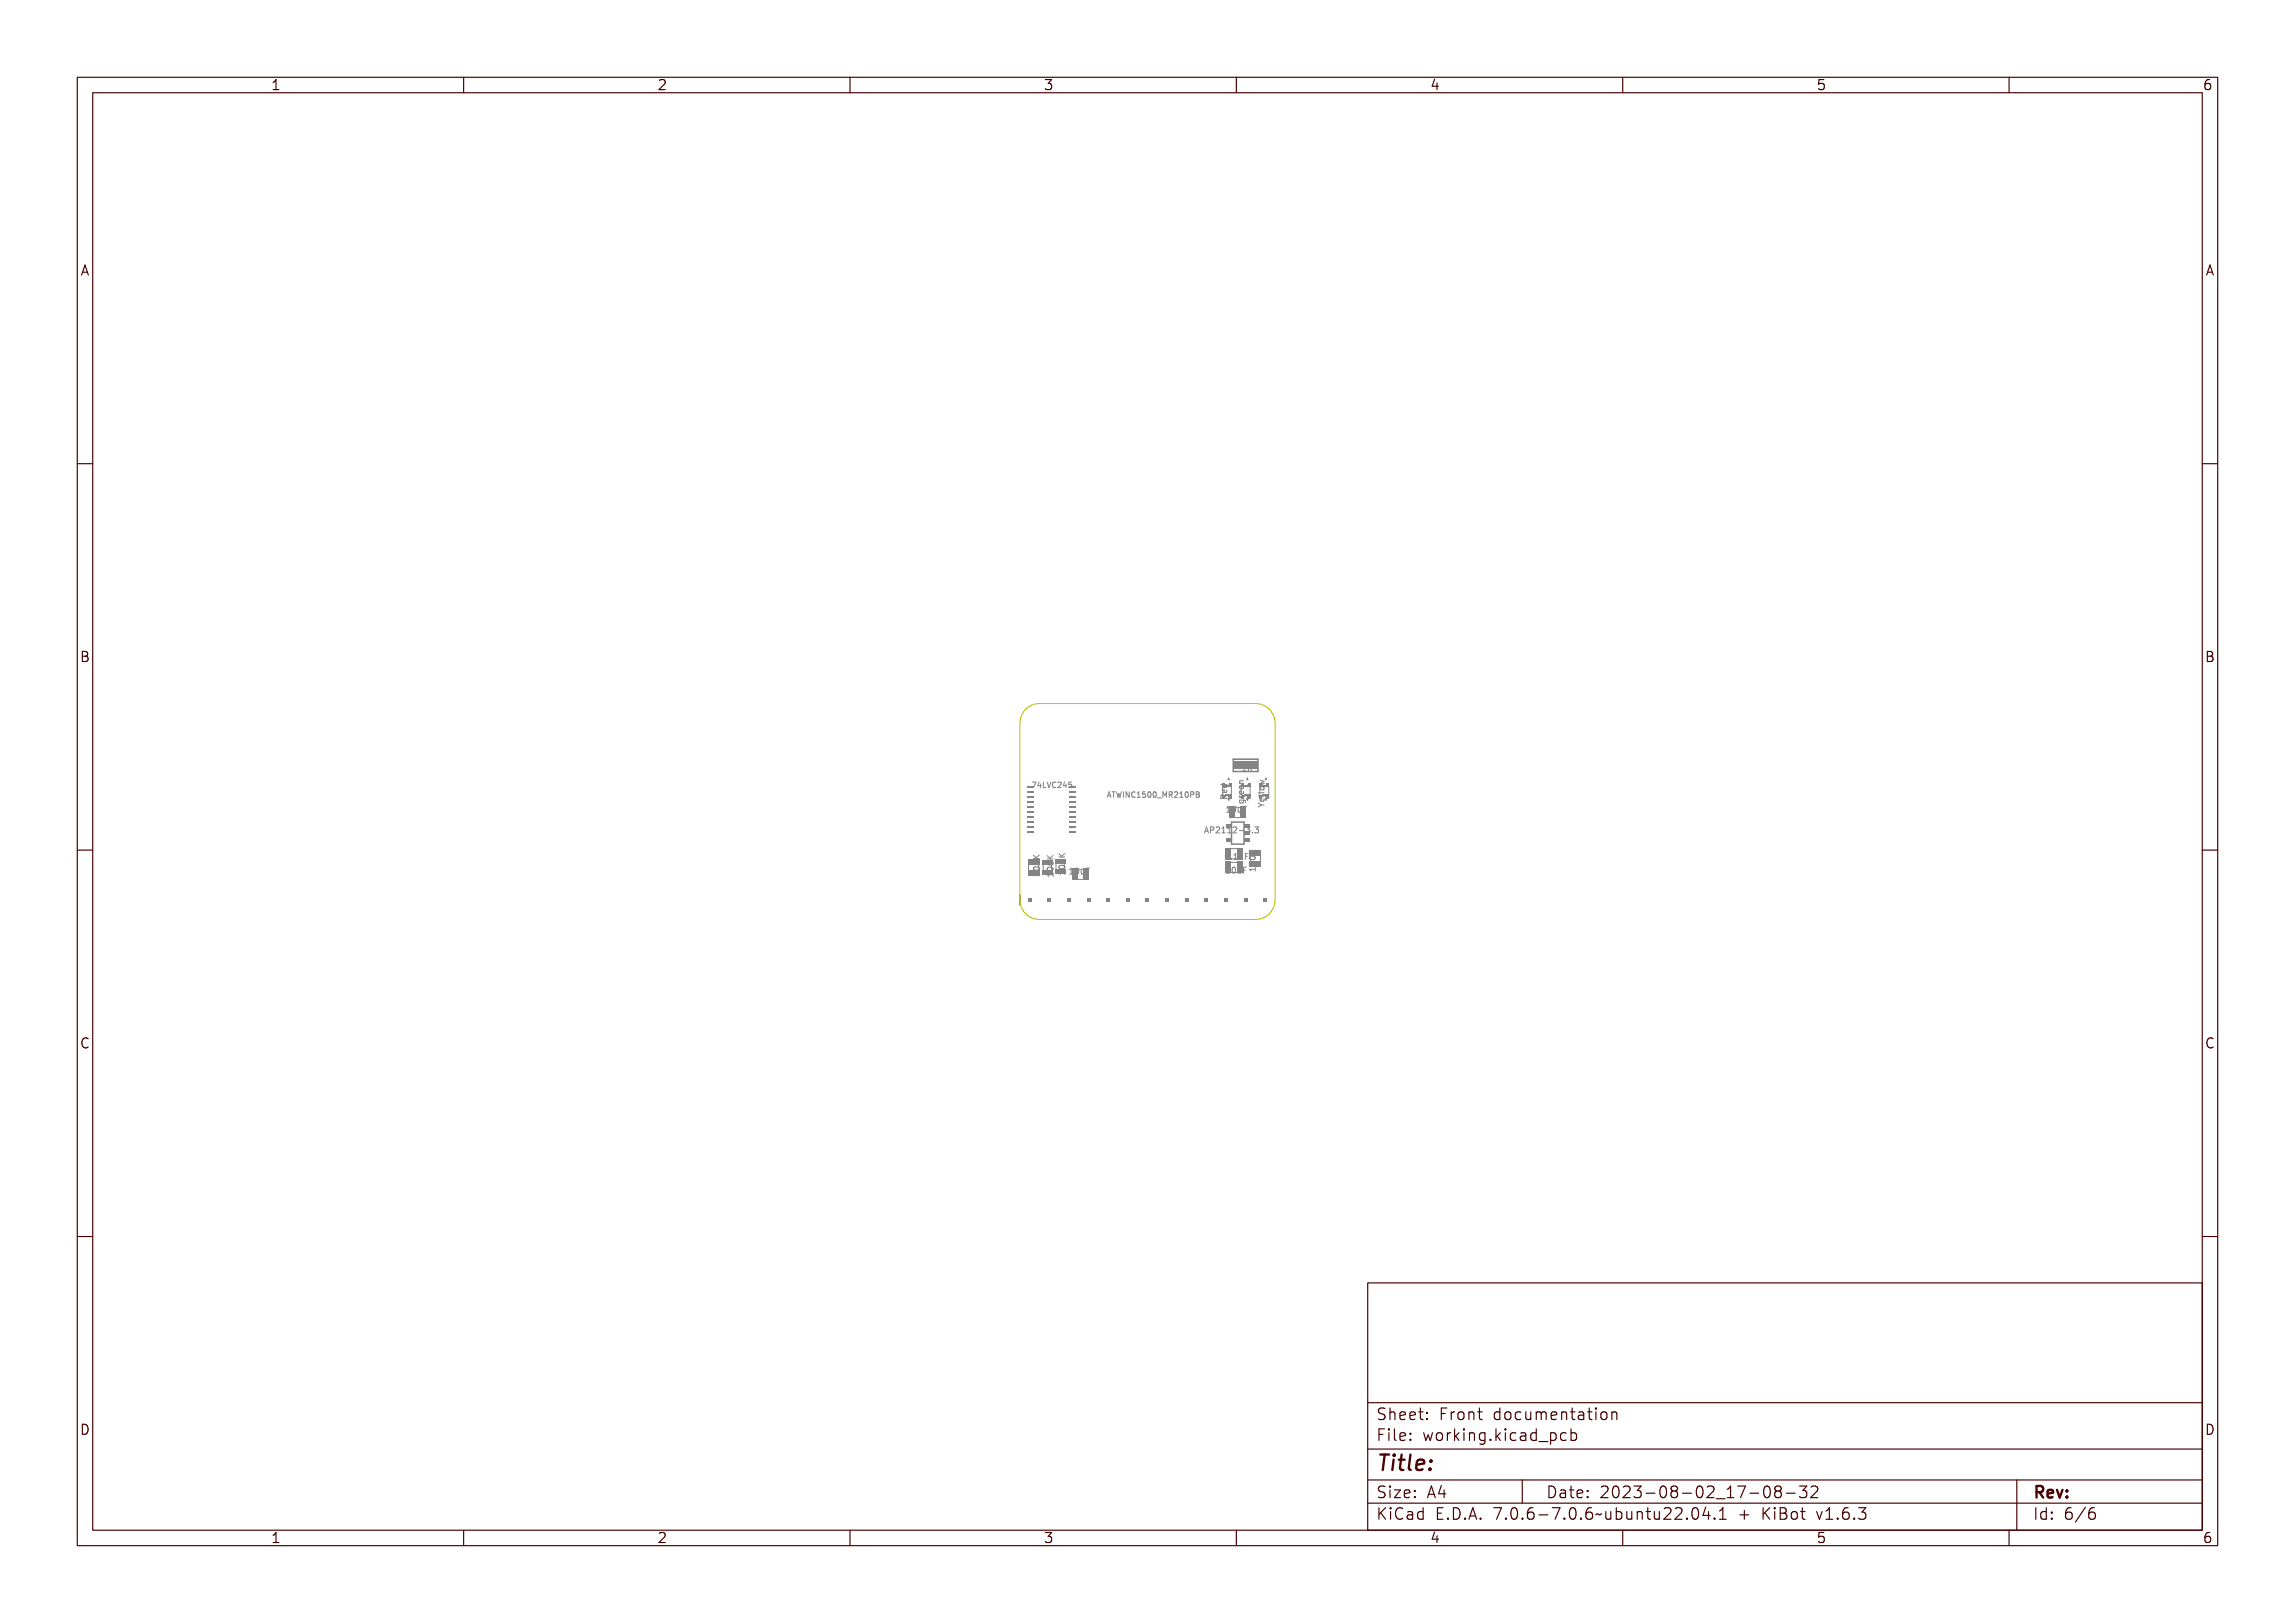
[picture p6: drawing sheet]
<svg xmlns="http://www.w3.org/2000/svg" width="297mm" height="210mm" viewBox="0 0 297 210" stroke-linecap="round" stroke-linejoin="round" font-family="sans-serif">
<defs><g id="words">
<text font-size="2.7" fill="#480000" x="178" y="190.3">Title:</text>
<g font-size="2" fill="#480000">
<text x="178" y="183.7">Sheet: Front documentation</text>
<text x="178" y="186.5">File: working.kicad_pcb</text>
<text x="178" y="193.9">Size: A4</text>
<text x="178" y="196.6">KiCad E.D.A. 7.0.6-7.0.6~ubuntu22.04.1 + KiBot v1.6.3</text>
<text x="200" y="193.9">Date: 2023-08-02_17-08-32</text>
<text x="263" y="196.6">Id: 6/6</text>
<text x="263" y="193.9">Rev:</text>
</g>
<g font-size="1.7" fill="#480000">
<text x="35" y="11.7">1</text>
<text x="85" y="11.7">2</text>
<text x="135" y="11.7">3</text>
<text x="185" y="11.7">4</text>
<text x="235" y="11.7">5</text>
<text x="285" y="11.7">6</text>
<text x="10.5" y="35.7">A</text>
<text x="285.5" y="35.7">A</text>
<text x="10.5" y="85.6">B</text>
<text x="285.5" y="85.6">B</text>
<text x="10.5" y="135.7">C</text>
<text x="285.5" y="135.7">C</text>
<text x="10.5" y="185.6">D</text>
<text x="285.5" y="185.6">D</text>
<text x="35" y="199.7">1</text>
<text x="85" y="199.7">2</text>
<text x="135" y="199.7">3</text>
<text x="185" y="199.7">4</text>
<text x="235" y="199.7">5</text>
<text x="285" y="199.7">6</text>
</g>
<g font-size="1" fill="#848484">
<text x="134.3" y="101.9">74LVC245</text>
<text x="160.6" y="99.8">1K</text>
<text x="143.2" y="103.2">ATWINC1500_MR210PB</text>
<text x="156.8" y="107.8">AP2112-3.3</text>
<text x="158.8" y="103.2" transform="rotate(-90 158.8 103.2)">Red</text>
<text x="159" y="105.1">10uF</text>
<text x="161" y="103.9" transform="rotate(-90 161 103.9)">green</text>
<text x="163.6" y="104.6" transform="rotate(-90 163.6 104.6)">Yellow</text>
<text x="134.5" y="113.5" transform="rotate(-90 134.5 113.5)">100K</text>
<text x="136.3" y="113.6" transform="rotate(-90 136.3 113.6)">100K</text>
<text x="137.8" y="113.3" transform="rotate(-90 137.8 113.3)">100K</text>
<text x="138.6" y="113.1">10uF</text>
<text x="158.4" y="111.2">0.1uF</text>
<text x="158.5" y="113">10uF</text>
<text x="162.5" y="112.3" transform="rotate(-90 162.5 112.3)">100K</text>
</g>
<g font-size=".3" fill="#848484">
<text x="158.9" y="100.9">A</text>
<text x="161.3" y="100.9">A</text>
<text x="163.7" y="100.9">A</text>
<text x="158.9" y="103.5">C</text>
<text x="161.3" y="103.5">C</text>
<text x="163.7" y="103.5">C</text>
</g>
</g></defs>
<g fill="none" stroke="#848484" stroke-width=".13">
<path d="M133.6 101.2h.5l-.3 .7M133.7 110.6l.5 .5M133.8 113.1h.6v-.1h.1v.4h-.1v-.2h-.5v.2h-.1zM133.8 111l.3 .3 .4-.3v.1l-.3 .3 .3 .1v.1h-.7v-.1h.3l-.3-.3zM133.9 112.4l.3-.1a.31 .31 0 0 1 .4 .3 .44 .44 0 0 1-.4 .2 .44 .44 0 0 1-.4-.2zM133.9 111.8l.3-.1a.31 .31 0 0 1 .4 .3 .44 .44 0 0 1-.4 .2 .44 .44 0 0 1-.4-.2zM133.9 112.5a.34 .34 0 0 1 .6 .1 .34 .34 0 0 1-.6-.1zM133.9 111.9a.34 .34 0 0 1 .6 .1 .34 .34 0 0 1-.6-.1zM134.3 101.2h.5l-.3 .7h-.1l.3-.6h-.4zM134.5 110.6l-.4 .4M135.2 101.2h.1v.5h.1l-.1 .2h-.1v-.1h-.3zM135.2 101.3v.4h-.2z"/>
<path d="M135.5 110.7l.5 .4M135.5 101.2h.1v.7h.4h-.5zM135.6 113.2h.6v-.2h.1v.4h-.1v-.1h-.5v.1h-.1zM135.6 111.1l.3 .3 .4-.3v.1l-.4 .3h.4v.1h-.7v-.1h.3l-.3-.3zM135.6 112.5l.3-.1a.31 .31 0 0 1 .4 .2 .44 .44 0 0 1-.4 .3 .44 .44 0 0 1-.4-.3zM135.6 111.8h.3a.31 .31 0 0 1 .4 .2 .44 .44 0 0 1-.4 .3 .44 .44 0 0 1-.4-.3zM135.6 112.6a.34 .34 0 0 1 .6 .1 .34 .34 0 0 1-.6-.1zM135.6 112a.34 .34 0 0 1 .6 .1 .34 .34 0 0 1-.6-.1zM136 101.2h.1l.2 .7 .2-.7h.1l-.2 .7h-.2zM136.3 110.7l-.5 .3M136.7 101.3l.3-.1 .1 .1v.1a.25 .25 0 0 0-.3 .2 .25 .25 0 0 0 .3 .2v.1a.33 .33 0 0 1-.4-.1 .33 .33 0 0 1 0-.4zM137 110.5l.5 .4"/>
<path d="M137.1 112.9h.7v-.1v.4v-.2h-.6v.2h-.1zM137.1 110.8l.3 .3 .4-.3v.2l-.3 .2 .3 .1v.1h-.7v-.1h.3l-.3-.3zM137.2 112.2l.3-.1a.31 .31 0 0 1 .4 .3 .44 .44 0 0 1-.4 .2 .44 .44 0 0 1-.4-.2zM137.2 111.6l.3-.1a.31 .31 0 0 1 .4 .3 .44 .44 0 0 1-.4 .2 .44 .44 0 0 1-.4-.2zM137.2 112.3a.34 .34 0 0 1 .6 .1 .34 .34 0 0 1-.6-.1zM137.2 111.7a.34 .34 0 0 1 .6 .1 .34 .34 0 0 1-.6-.1zM137.2 101.3a.25 .25 0 0 1 .4 0 .25 .25 0 0 1-.1 .4l-.2 .2h.4h-.5l.3-.3a.17 .17 0 0 0 0-.3 .17 .17 0 0 0-.3 .1zM137.8 110.5l-.4 .3M138.1 101.2h.1v.5h.1l-.1 .2h-.1v-.1h-.3zM138.1 101.3v.4h-.2zM138.4 101.2h.4v.1h-.3v.2a.23 .23 0 0 1 .3 .1 .23 .23 0 0 1-.1 .3 .23 .23 0 0 1-.3-.1 .18 .18 0 0 0 .3 .1 .18 .18 0 0 0 0-.3 .18 .18 0 0 0-.3 0zM138.8 112.4h.2v.7h.2h-.4h.1v-.6h-.1z"/>
<path d="M139.4 112.5a.22 .22 0 0 1 .4 0v.3a.31 .31 0 0 1-.2 .4 .45 .45 0 0 1-.2-.7zM139.5 112.5a.31 .31 0 0 1 .2 .3 .31 .31 0 0 1-.2 .3l-.1-.3zM140 112.6h.1v.4l.1 .1 .1-.1v-.4h.1v.5h-.1a.18 .18 0 0 1-.2 0 .18 .18 0 0 1-.1-.2zM140.6 112.4h.5v.1h-.4v.2h.3v.1h-.3v.3h-.1zM143.4 102.5h.1l.2 .7h-.1v-.2h-.3v.2h-.1zM143.5 102.6l.1 .3h-.2zM143.8 102.5h.5v.1h-.2v.6h-.1v-.6h-.2zM144.3 102.5h.1l.1 .6 .1-.4h.1v.4l.1-.6h.1l-.1 .7h-.1l-.1-.4-.1 .4h-.1zM145 102.5h.4v.1h-.2v.5h.2v.1h-.4v-.1h.1v-.5h-.1zM145.5 102.5h.2l.2 .6v-.6h.1v.7h-.1l-.3-.6v.6h-.1zM146.2 102.6l.2-.1 .2 .1a.25 .25 0 0 0-.4 .3 .25 .25 0 0 0 .4 .2v.1a.35 .35 0 0 1-.5-.2 .35 .35 0 0 1 .1-.4zM146.7 102.5h.3v.6h.1v.1h-.3v-.1h.1v-.5h-.2z"/>
<path d="M147.3 102.5h.4v.1h-.3v.2a.23 .23 0 0 1 .3 .1 .23 .23 0 0 1-.1 .3 .23 .23 0 0 1-.3-.1 .19 .19 0 0 0 .2 0 .19 .19 0 0 0 .1-.2 .19 .19 0 0 0-.3 0zM147.9 102.6l.1-.1a.34 .34 0 0 1 .3 .4 .34 .34 0 0 1-.3 .3l-.1-.2zM148 102.6a.29 .29 0 0 1 .2 .3 .29 .29 0 0 1-.2 .2l-.1-.2zM148.5 102.6v-.1a.34 .34 0 0 1 .4 .4 .34 .34 0 0 1-.4 .3l-.1-.2zM148.6 102.6a.29 .29 0 0 1 .2 .3 .29 .29 0 0 1-.2 .2l-.1-.2zM148.9 103.4h.6zM149.6 102.5h.1l.1 .4 .1-.4h.2v.7h-.1v-.6l-.2 .4-.2-.4v.6zM150.2 102.5h.2a.19 .19 0 0 1 .2 .1 .19 .19 0 0 1-.1 .3l.2 .3h-.1l-.3-.3v.3h-.1zM150.3 102.6h.1a.13 .13 0 0 1 .1 .1 .13 .13 0 0 1-.1 .1h-.1zM150.7 102.5a.25 .25 0 0 1 .4 .1 .25 .25 0 0 1-.1 .4l-.2 .1h.4v.1h-.5l.3-.3a.17 .17 0 0 0 0-.3 .17 .17 0 0 0-.3 0zM151.4 102.5h.2v.6h.2v.1h-.4v-.1h.1v-.5h-.1zM151.9 102.6l.1-.1a.34 .34 0 0 1 .3 .4 .34 .34 0 0 1-.3 .3l-.1-.2z"/>
<path d="M152.1 102.6a.29 .29 0 0 1 .1 .3 .29 .29 0 0 1-.1 .2l-.1-.2zM152.5 102.5h.2a.23 .23 0 0 1 .2 .3 .23 .23 0 0 1-.3 .1v.3h-.1zM152.6 102.6h.1a.13 .13 0 0 1 .1 .1 .13 .13 0 0 1-.1 .1h-.1zM153.1 102.5h.2a.17 .17 0 0 1 .2 .1 .17 .17 0 0 1-.1 .2 .19 .19 0 0 1 .1 .3 .19 .19 0 0 1-.2 .1h-.2zM153.1 102.9h.2a.13 .13 0 0 1 .1 .1 .13 .13 0 0 1-.1 .1h-.2zM153.1 102.6h.2a.11 .11 0 0 1 .1 .1 .11 .11 0 0 1-.1 .1h-.2zM154.1 102.8h.3l.1-.3h-.4v.7M154.8 102.5h.2l.2 .1-.2 .2 .2 .1v.1l-.1 .2h-.3zM154.8 102.8h.2M155.9 107.8l.2-.8 .3 .8M155.9 107.6h.4M157.1 107h.1l.2 .8h-.1l-.1-.2h-.2l-.1 .2h-.1z"/>
<path d="M157.1 107.1l.1 .4h-.2zM157.5 107h.2a.25 .25 0 0 1 .3 .4 .25 .25 0 0 1-.4 .1v.3h-.1zM157.6 107.1h.1a.14 .14 0 0 1 .2 .2 .14 .14 0 0 1-.2 .1h-.1zM158 101.4h.8l-.1 .1a.25 .25 0 0 1-.2 .4 .25 .25 0 0 1-.2-.4h-.3zM158.1 102.7h.2l.1 .1 .4-.2v.1l-.3 .2v.1h.3v.1h-.8zM158.1 107.1a.27 .27 0 0 1 .5 0 .27 .27 0 0 1-.2 .4l-.2 .2h.4v.1h-.5l.3-.4a.18 .18 0 0 0 0-.3 .18 .18 0 0 0-.3 .1zM158.2 102.8h.2v.2h-.3zM158.3 102.1l.2-.1v.4a.23 .23 0 0 0 .2-.4 .29 .29 0 0 1 0 .4 .29 .29 0 0 1-.4 .1 .29 .29 0 0 1 0-.4zM158.3 102.1h.2v.3l-.2-.1zM158.3 101.5l.4 .1a.19 .19 0 0 1-.2 .2 .19 .19 0 0 1-.2-.3zM158.5 110.6a.22 .22 0 0 1 .4 0l.1 .3a.31 .31 0 0 1-.3 .4 .45 .45 0 0 1-.2-.7zM158.7 110.6a.31 .31 0 0 1 .2 .3 .31 .31 0 0 1-.2 .2l-.1-.2z"/>
<path d="M158.7 112.3h.2v.6h.2v.1h-.4v-.1h.1v-.5h-.1zM158.8 107.1l.3-.1v.7h.1v.1h-.4v-.1h.2v-.6l-.2 .1zM159.1 104.4h.3v.6h.1v.1h-.4v-.1h.2v-.5h-.2zM159.3 111.1h.1v.1h-.1zM159.3 112.3a.22 .22 0 0 1 .3 0l.1 .3a.31 .31 0 0 1-.2 .4 .45 .45 0 0 1-.2-.7zM159.4 112.3a.31 .31 0 0 1 .2 .3 .31 .31 0 0 1-.2 .3l-.1-.3zM159.4 107.1l.3-.1v.7h.1v.1h-.4v-.1h.2v-.6l-.2 .1zM159.7 104.5a.22 .22 0 0 1 .4 0v.3a.31 .31 0 0 1-.2 .4 .45 .45 0 0 1-.2-.7zM159.8 110.5h.2v.6h.2v.1h-.4v-.1h.2v-.5h-.2zM159.8 104.5a.31 .31 0 0 1 .2 .3 .31 .31 0 0 1-.2 .3v-.3zM159.9 112.4h.1v.5h.1l.1-.1v-.4h.1v.6l-.1-.1a.18 .18 0 0 1-.2 .1 .18 .18 0 0 1-.1-.2zM160 107.1a.27 .27 0 0 1 .4 0 .27 .27 0 0 1-.1 .4l-.2 .2h.4v.1h-.5l.3-.4a.18 .18 0 0 0 0-.3 .18 .18 0 0 0-.3 .1z"/>
<path d="M160.3 104.6h.1v.4l.1 .1 .1-.1v-.4h.1v.5h-.1a.18 .18 0 0 1-.2 0 .18 .18 0 0 1-.1-.2zM160.4 110.7h.1v.4l.1 .1 .1-.1v-.4h.1v.5h-.1a.18 .18 0 0 1-.2 0 .18 .18 0 0 1-.1-.2zM160.4 103.4h.5a.22 .22 0 0 1 .3 .1 .22 .22 0 0 1-.1 .3 .19 .19 0 0 0 0-.2 .19 .19 0 0 0-.2-.1 .21 .21 0 0 1 0 .3 .21 .21 0 0 1-.2 .1 .22 .22 0 0 1-.3-.1 .22 .22 0 0 1 .1-.3zM160.4 102.7h.1a.19 .19 0 0 0 0 .2 .19 .19 0 0 0 .2 .1h.3v.1h-.6v-.1h.1l-.1-.1zM160.4 100.9h.6v.1h-.5v.1l.1 .1h.4v.1h-.6l.1-.1-.1-.1zM160.4 102.2l.3-.1v.4a.23 .23 0 0 0 .1-.4 .29 .29 0 0 1 .1 .5 .29 .29 0 0 1-.4 0 .29 .29 0 0 1-.1-.4zM160.4 101.6l.3-.1v.4a.23 .23 0 0 0 .1-.4 .29 .29 0 0 1 .1 .4 .29 .29 0 0 1-.4 .1 .29 .29 0 0 1-.1-.4zM160.5 103.6a.2 .2 0 0 1 .2-.1 .2 .2 0 0 1 .1 .2h-.3zM160.5 102.3l.1-.1v.3l-.1-.1zM160.5 101.6h.1v.3l-.1-.1zM160.5 112.3h.5h-.4v.3h.3v.1h-.3v.3h-.1zM160.7 107.5h.3v.1h-.3z"/>
<path d="M160.9 104.4h.5v.1h-.3v.2h.3v.1h-.3v.3h-.2zM161 110.5h.5v.1h-.4v.2h.3v.1h-.3v.3h-.1zM161.3 107.1a.23 .23 0 0 1 .3 0 .23 .23 0 0 1 0 .3 .23 .23 0 0 1 0 .4 .23 .23 0 0 1-.4-.1 .18 .18 0 0 0 .3 .1 .18 .18 0 0 0 .1-.2 .18 .18 0 0 0-.2-.2 .15 .15 0 0 0 .2-.1 .15 .15 0 0 0-.1-.2 .15 .15 0 0 0-.2 0zM161.7 111.9h.7v-.1h.1v.4h-.1v-.2h-.6l.1 .2h-.1zM161.7 109.8l.3 .3 .5-.3v.2l-.4 .2 .4 .1v.1h-.8v-.1h.4l-.4-.3zM161.8 112.6l.1 .1M161.8 111.2l.3-.1a.31 .31 0 0 1 .4 .3 .44 .44 0 0 1-.4 .2 .44 .44 0 0 1-.4-.2zM161.8 110.6l.3-.1a.31 .31 0 0 1 .4 .3 .44 .44 0 0 1-.4 .2 .44 .44 0 0 1-.4-.2zM161.8 111.3a.34 .34 0 0 1 .6 .1 .34 .34 0 0 1-.6-.1zM161.8 110.7a.34 .34 0 0 1 .6 .1 .34 .34 0 0 1-.6-.1zM162 107.6h.2v.2h-.2zM162.4 112.3v.4"/>
<path d="M162.5 107.1a.23 .23 0 0 1 .3 0 .23 .23 0 0 1 0 .3 .23 .23 0 0 1 .1 .4 .23 .23 0 0 1-.4-.1 .18 .18 0 0 0 .2 .1 .18 .18 0 0 0 .1-.2 .18 .18 0 0 0-.2-.2 .15 .15 0 0 0 .2-.1 .15 .15 0 0 0 0-.2 .15 .15 0 0 0-.2 0zM162.8 103h.7l.1-.2v.2l-.7 .1v.1h-.1zM162.8 102.4h.7l.1-.2v.2l-.7 .1v.1h-.1zM162.9 103.9l.4 .3h.3v.1h-.3l-.4 .2v-.1l.3-.2-.3-.1zM163.1 100.8l.5 .1v.1l-.3 .1 .3 .1v.1l-.5 .1v-.1l.4-.1h-.3v-.1l.3-.1-.4-.1zM163.1 103.4h.3v.4a.23 .23 0 0 0 .1-.4 .29 .29 0 0 1 .1 .4 .29 .29 0 0 1-.5 0 .29 .29 0 0 1 0-.4zM163.2 103.5h.1v.3l-.2-.1zM163.2 101.6l.3 .1a.19 .19 0 0 1-.2 .2 .19 .19 0 0 1-.1-.3z"/>
<circle cx="134.2" cy="112" r=".07"/>
<circle cx="134.2" cy="112.6" r=".07"/>
<circle cx="135.9" cy="112.6" r=".07"/>
<circle cx="135.9" cy="112" r=".07"/>
<circle cx="137.5" cy="111.8" r=".07"/>
<circle cx="137.5" cy="112.4" r=".07"/>
<circle cx="139.6" cy="112.8" r=".07"/>
<circle cx="148.1" cy="102.9" r=".06"/>
<circle cx="148.6" cy="102.9" r=".06"/>
<circle cx="152.1" cy="102.9" r=".06"/>
<circle cx="158.7" cy="110.9" r=".07"/>
<circle cx="159.5" cy="112.6" r=".07"/>
<circle cx="159.9" cy="104.8" r=".07"/>
<circle cx="162.1" cy="110.8" r=".07"/>
<circle cx="162.1" cy="111.4" r=".07"/>
<circle cx="163.3" cy="101.8" r=".28"/>
</g>
<path d="M132 115.8v1.3" fill="none" stroke="#848484" stroke-width=".2"/>
<g fill="#848484">
<path d="M133 116.2h.5v.5h-.5z" fill-rule="evenodd"/>
<path d="M135.5 116.2h.6v.5h-.6z" fill-rule="evenodd"/>
<path d="M138.1 116.2h.5v.5h-.5z" fill-rule="evenodd"/>
<path d="M140.6 116.2h.5v.5h-.5z" fill-rule="evenodd"/>
<path d="M143.2 116.2h.5v.5h-.5z" fill-rule="evenodd"/>
<path d="M145.7 116.2h.5v.5h-.5z" fill-rule="evenodd"/>
<path d="M148.2 116.2h.6v.5h-.6z" fill-rule="evenodd"/>
<path d="M150.8 116.2h.5v.5h-.5z" fill-rule="evenodd"/>
<path d="M153.3 116.2h.5v.5h-.5z" fill-rule="evenodd"/>
<path d="M155.9 116.2h.5v.5h-.5z" fill-rule="evenodd"/>
<path d="M158.4 116.2h.5v.5h-.5z" fill-rule="evenodd"/>
<path d="M160.9 116.2h.6v.5h-.6z" fill-rule="evenodd"/>
<path d="M163.5 116.2h.5v.5h-.5z" fill-rule="evenodd"/>
</g>
<path d="M159.4 106.4h1.6v2.8h-1.6z" fill="none" stroke="#848484" stroke-width=".2"/>
<g fill="#848484">
<path d="M158.7 108.5h.6v.5h-.6z" fill-rule="evenodd"/>
<path d="M161 108.5h.7v.5h-.7z" fill-rule="evenodd"/>
<path d="M158.7 106.6h.6v.5h-.6z" fill-rule="evenodd"/>
<path d="M161 106.6h.7v.5h-.7z" fill-rule="evenodd"/>
</g>
<path d="M163.1 110.7v.8" fill="none" stroke="#848484" stroke-width=".13"/>
<g fill="#848484">
<path d="M161.7 110h1.5v.8h-1.5z" fill-rule="evenodd"/>
<path d="M161.7 111.5h1.5v.7h-1.5z" fill-rule="evenodd"/>
</g>
<g fill="none" stroke="#848484" stroke-width=".13">
<path d="M159.4 101.8v1.5"/>
<circle cx="159.2" cy="103.2" r=".1"/>
</g>
<g fill="#848484">
<path d="M159.1 103.3h.3h-.3z" fill-rule="evenodd"/>
<path d="M159.1 101.3h.3v.5h-.3z" fill-rule="evenodd"/>
<path d="M159.1 102.8h.3v.3h-.3z" fill-rule="evenodd"/>
</g>
<path d="M133.1 111.9v.7" fill="none" stroke="#848484" stroke-width=".13"/>
<g fill="#848484">
<path d="M133 112.6h1.5v.7h-1.5z" fill-rule="evenodd"/>
<path d="M133 111.1h1.5v.8h-1.5z" fill-rule="evenodd"/>
</g>
<path d="M135 111.7v1.1" fill="none" stroke="#848484" stroke-width=".13"/>
<g fill="#848484">
<path d="M134.9 112.7h1.3v.5h-1.3z" fill-rule="evenodd"/>
<path d="M134.9 111.2h1.3v.6h-1.3z" fill-rule="evenodd"/>
</g>
<path d="M159.6 98.2h3.2v1.6h-3.2z" fill="none" stroke="#848484" stroke-width=".2"/>
<path d="M159.7 98.5h3.1v1h-3.1z" fill-rule="evenodd" fill="#848484"/>
<path d="M139.5 113.8h.7" fill="none" stroke="#848484" stroke-width=".13"/>
<g fill="#848484">
<path d="M140.2 112.4h.8v1.5h-.8z" fill-rule="evenodd"/>
<path d="M138.8 112.4h.7v1.5h-.7z" fill-rule="evenodd"/>
</g>
<g fill="none" stroke="#848484" stroke-width=".13">
<path d="M160.9 101.4a.35 .35 0 0 0 .3 .3 .35 .35 0 0 0 .4-.3M160.9 103.3a.35 .35 0 0 1 .3-.3 .35 .35 0 0 1 .4 .3M161.8 101.8v1.5"/>
<circle cx="161.7" cy="103.2" r=".1"/>
</g>
<g fill="#848484">
<path d="M161.5 103.3h.3h-.3z" fill-rule="evenodd"/>
<path d="M161.5 101.3h.3v.5h-.3z" fill-rule="evenodd"/>
<path d="M161.5 102.8h.3v.3h-.3z" fill-rule="evenodd"/>
<path d="M158.6 111.5h.7v1.5h-.7z" fill-rule="evenodd"/>
<path d="M160 111.5h.8v1.5h-.8z" fill-rule="evenodd"/>
<path d="M136.5 112.5h1.3v.6h-1.3z" fill-rule="evenodd"/>
<path d="M136.5 111.1h1.3v.6h-1.3z" fill-rule="evenodd"/>
<path d="M138.3 101.7h.9v.2h-.9z" fill-rule="evenodd"/>
<path d="M132.9 101.7h.9v.2h-.9z" fill-rule="evenodd"/>
<path d="M138.3 102.3h.9v.3h-.9z" fill-rule="evenodd"/>
<path d="M132.9 102.3h.9v.3h-.9z" fill-rule="evenodd"/>
<path d="M138.3 103h.9v.2h-.9z" fill-rule="evenodd"/>
<path d="M132.9 103h.9v.2h-.9z" fill-rule="evenodd"/>
<path d="M138.3 103.7h.9v.2h-.9z" fill-rule="evenodd"/>
<path d="M132.9 103.7h.9v.2h-.9z" fill-rule="evenodd"/>
<path d="M138.3 104.3h.9v.2h-.9z" fill-rule="evenodd"/>
<path d="M132.9 104.3h.9v.2h-.9z" fill-rule="evenodd"/>
<path d="M138.3 104.9h.9v.3h-.9z" fill-rule="evenodd"/>
<path d="M132.9 104.9h.9v.3h-.9z" fill-rule="evenodd"/>
<path d="M138.3 105.6h.9v.2h-.9z" fill-rule="evenodd"/>
<path d="M132.9 105.6h.9v.2h-.9z" fill-rule="evenodd"/>
<path d="M138.3 106.2h.9v.3h-.9z" fill-rule="evenodd"/>
<path d="M132.9 106.2h.9v.3h-.9z" fill-rule="evenodd"/>
<path d="M138.3 106.9h.9v.2h-.9z" fill-rule="evenodd"/>
<path d="M132.9 106.9h.9v.2h-.9z" fill-rule="evenodd"/>
<path d="M138.3 107.6h.9v.2h-.9z" fill-rule="evenodd"/>
<path d="M132.9 107.6h.9v.2h-.9z" fill-rule="evenodd"/>
</g>
<path d="M159.8 105.8h.8" fill="none" stroke="#848484" stroke-width=".13"/>
<g fill="#848484">
<path d="M160.5 104.4h.8v1.5h-.8z" fill-rule="evenodd"/>
<path d="M159.1 104.4h.7v1.5h-.7z" fill-rule="evenodd"/>
</g>
<g fill="none" stroke="#848484" stroke-width=".13">
<path d="M164.2 101.8v1.5"/>
<circle cx="164.1" cy="103.2" r=".1"/>
</g>
<g fill="#848484">
<path d="M163.9 103.3h.3h-.3z" fill-rule="evenodd"/>
<path d="M163.9 101.3h.3v.5h-.3z" fill-rule="evenodd"/>
<path d="M163.9 102.8h.3v.3h-.3z" fill-rule="evenodd"/>
</g>
<path d="M159.3 109.8h.8" fill="none" stroke="#848484" stroke-width=".13"/>
<g fill="#848484">
<path d="M158.6 109.7h.7v1.5h-.7z" fill-rule="evenodd"/>
<path d="M160 109.7h.8v1.5h-.8z" fill-rule="evenodd"/>
</g>
<path d="M132.9 91.6l1-.5 .6-.1h28a2.54 2.54 0 0 1 2.5 2.6v22.8a2.54 2.54 0 0 1-2.5 2.6h-28a2.54 2.54 0 0 1-2.5-2.6v-22.8a2.54 2.54 0 0 1 .9-2z" fill="none" stroke="#c2c200" stroke-width=".13"/>
<g fill="none" stroke="#480000" stroke-width=".15">
<path d="M10 10h277v190h-277zM12 12h273v186h-273zM60 10v2M110 10v2M160 10v2M210 10v2M260 10v2M10 60h2M285 60h2M10 110h2M285 110h2M10 160h2"/>
<path d="M285 160h2M177 166h108v32h-108zM60 198v2M110 198v2M160 198v2M177 181.5h108M177 187.5h108M177 191.5h108M177 194.5h108M178.1 195.2h.2v.6l.6-.6h.3l-.6 .6 .6 .8h-.2l-.5-.7-.2 .2v.5h-.2zM178.2 185h.9v.2h-.7v.4h.6v.2h-.6v.7h-.2zM178.3 182.4l.5-.1h.2v.2a.34 .34 0 0 0-.4-.1 .34 .34 0 0 0-.2 .4 .62 .62 0 0 1 .6 .7 .71 .71 0 0 1-.8 .2v-.2a.4 .4 0 0 0 .4 .1 .4 .4 0 0 0 .3-.3l-.4-.2a.4 .4 0 0 1-.3-.3 .4 .4 0 0 1 .1-.4z"/>
<path d="M178.3 192.5l.5-.1h.2v.2a.34 .34 0 0 0-.4-.1 .34 .34 0 0 0-.2 .4 .62 .62 0 0 1 .6 .7 .71 .71 0 0 1-.8 .2v-.2a.4 .4 0 0 0 .4 .1 .4 .4 0 0 0 .3-.3l-.4-.2a.4 .4 0 0 1-.3-.3 .4 .4 0 0 1 .1-.4zM179.4 182.2h.2v.6a.35 .35 0 0 1 .4-.1 .35 .35 0 0 1 .2 .4v.6h-.2v-.8l-.2-.1a.28 .28 0 0 0-.2 .3v.6h-.2zM179.5 185.4h.4v.9h.4v.2h-.9v-.2h.3v-.8h-.2zM179.5 192.8h.4v.9h.4v.1h-.9v-.1h.3v-.8h-.2zM179.5 195.6h.4v.9h.4v.1h-.9v-.1h.3v-.8h-.2zM179.7 184.9h.2v.3h-.2zM179.7 192.3h.2v.3h-.2zM179.7 195.1h.2v.3h-.2zM180.6 184.9h.4v1.3l.1 .1h.3v.2a.4 .4 0 0 1-.5-.4v-1h-.3zM180.6 192.8h.8v.1l-.6 .8h.6v.1h-.8v-.1l.6-.8h-.6zM180.7 182.8a.49 .49 0 0 1 .6-.1 .49 .49 0 0 1 .2 .5h-.8a.42 .42 0 0 0 .3 .4 .42 .42 0 0 0 .4-.1v.2a.6 .6 0 0 1-.8-.1 .6 .6 0 0 1 .1-.8zM180.7 195.4l.3-.2h.2h.3v.2a.43 .43 0 0 0-.6 0 .43 .43 0 0 0-.2 .5 .43 .43 0 0 0 .2 .5 .43 .43 0 0 0 .6 0v.2a.62 .62 0 0 1-.7 0 .62 .62 0 0 1-.3-.7z"/>
<path d="M180.8 182.9l.2-.1a.27 .27 0 0 1 .3 .3h-.6zM181.8 195.6a.5 .5 0 0 1 .6-.1 .5 .5 0 0 1 .2 .5v.6h-.1v-.1a.38 .38 0 0 1-.5 .2 .38 .38 0 0 1-.2-.5 .38 .38 0 0 1 .4-.2h.3a.35 .35 0 0 0-.3-.4 .35 .35 0 0 0-.4 .2zM181.9 182.8a.49 .49 0 0 1 .6-.1 .49 .49 0 0 1 .2 .5h-.8a.42 .42 0 0 0 .3 .4 .42 .42 0 0 0 .5-.1v.2a.6 .6 0 0 1-.9-.1 .6 .6 0 0 1 .1-.8zM181.9 185.5a.49 .49 0 0 1 .6-.1 .49 .49 0 0 1 .2 .5h-.8a.42 .42 0 0 0 .3 .4 .42 .42 0 0 0 .5-.1v.2a.6 .6 0 0 1-.9-.1 .6 .6 0 0 1 .1-.8zM181.9 192.9a.49 .49 0 0 1 .6-.1 .49 .49 0 0 1 .2 .5h-.8a.42 .42 0 0 0 .3 .4 .42 .42 0 0 0 .5-.1v.2a.6 .6 0 0 1-.9-.1 .6 .6 0 0 1 .1-.8zM182 196.2l.5-.1a.31 .31 0 0 1-.2 .4 .31 .31 0 0 1-.4-.1zM182 182.9l.2-.1a.27 .27 0 0 1 .3 .3h-.6zM182 185.6l.2-.1a.27 .27 0 0 1 .3 .3h-.6zM182 193l.2-.1a.27 .27 0 0 1 .3 .3h-.6zM183 195.7l.4-.2 .2 .2v-.6h.2v1.5h-.2v-.1a.42 .42 0 0 1-.5 .1 .42 .42 0 0 1-.2-.5zM183.2 195.8a.23 .23 0 0 1 .4 0v.3a.33 .33 0 0 1-.2 .4 .48 .48 0 0 1-.2-.7zM183.2 182.3h.2v.4h.4v.1h-.4v.7l.1 .1h.3v.1a.41 .41 0 0 1-.6-.3v-.6h-.3v-.1h.3z"/>
<path d="M183.3 185.4h.2v.3h-.2zM183.3 186.2h.2v.3h-.2zM183.3 192.8h.2v.3h-.2zM183.3 193.6h.2v.2h-.2zM184.5 182.7h.2v.3h-.2zM184.5 183.5h.2v.2h-.2zM185.2 185.4h.2l.2 .8 .1-.5h.2l.2 .5 .1-.8h.2l-.2 1.1h-.2l-.2-.7-.2 .7h-.1zM185.4 195.2h.9v.2h-.7v.4h.6v.2h-.6v.5h.7v.1h-.9zM185.7 192.4h.2l.5 1.4h-.2l-.1-.3h-.5l-.1 .3h-.2zM185.8 192.6l.2 .7h-.4zM186.6 182.3h.9v.2h-.7v.4h.6v.2h-.6v.6h-.2zM186.7 185.5a.56 .56 0 0 1 .8 .2 .56 .56 0 0 1-.3 .7 .57 .57 0 0 1-.6-.2 .57 .57 0 0 1 .1-.7z"/>
<path d="M186.8 185.6a.26 .26 0 0 1 .3-.1 .26 .26 0 0 1 .2 .2v.2a.33 .33 0 0 1-.3 .4l-.2-.2zM186.9 196.4h.2v.2h-.2zM187.1 192.4h.2v.9h.2v.2h-.2v.3h-.2v-.3h-.6v-.2zM187.1 192.6v.7h-.4zM187.8 195.2a.76 .76 0 0 1 .9 .7 .76 .76 0 0 1-.9 .7zM188 195.4a.5 .5 0 0 1 .5 .2 .5 .5 0 0 1 0 .5 .39 .39 0 0 1-.5 .4zM188 182.7h.2v.2a.41 .41 0 0 1 .6-.2v.2a.37 .37 0 0 0-.5-.1 .37 .37 0 0 0-.1 .4v.5h-.2zM188 185.4h.2v.2a.41 .41 0 0 1 .6-.2v.2a.37 .37 0 0 0-.5-.1 .37 .37 0 0 0-.1 .4v.6h-.2zM189.1 184.9h.1v.9l.5-.4h.2l-.4 .4 .5 .7h-.2l-.4-.6-.2 .1v.5h-.1zM189.1 182.8a.56 .56 0 0 1 .8 .2 .56 .56 0 0 1-.3 .7 .57 .57 0 0 1-.6-.2 .57 .57 0 0 1 .1-.7zM189.2 182.9a.26 .26 0 0 1 .3-.1 .26 .26 0 0 1 .2 .2v.2a.33 .33 0 0 1-.3 .4l-.2-.2zM189.3 196.4h.3v.2h-.3z"/>
<path d="M190.2 182.7h.2v.1a.35 .35 0 0 1 .4-.1 .35 .35 0 0 1 .3 .4v.6h-.2v-.8l-.2-.1a.28 .28 0 0 0-.3 .3v.6h-.2zM190.3 185.4h.4v.9h.4v.2h-.9v-.2h.4v-.8h-.3zM190.5 195.2h.3l.4 1.4h-.2l-.1-.3h-.5l-.1 .3h-.2zM190.6 184.9h.1v.3h-.1zM190.6 195.4l.2 .7h-.4zM191.4 185.4h.2v.1a.35 .35 0 0 1 .4-.1 .35 .35 0 0 1 .3 .4v.7h-.2v-.9l-.2-.1a.28 .28 0 0 0-.3 .3v.7h-.2zM191.7 182.3h.1v.4h.4v.1h-.4v.7l.1 .1h.3v.1a.41 .41 0 0 1-.5-.3v-.6h-.3v-.1h.3zM191.7 196.4h.3v.2h-.3zM192.7 185.5l.3-.2 .3 .2v-.1h.2v1a.53 .53 0 0 1-.8 .4v-.2a.36 .36 0 0 0 .4 .1 .36 .36 0 0 0 .2-.4l-.2 .1a.51 .51 0 0 1-.5-.2 .51 .51 0 0 1 0-.5zM192.8 185.6a.25 .25 0 0 1 .3-.1 .25 .25 0 0 1 .2 .2v.2a.32 .32 0 0 1-.3 .4 .47 .47 0 0 1-.2-.7zM193.8 195.2h.9l-.5 1.4h-.2l.5-1.2h-.7zM193.9 182.8l.3-.2 .3 .2v-.6h.2v1.5h-.2v-.1a.42 .42 0 0 1-.6 .1 .42 .42 0 0 1-.1-.5z"/>
<path d="M194.1 182.8a.42 .42 0 0 1 .4 .4 .42 .42 0 0 1-.3 .4 .48 .48 0 0 1-.1-.8zM194.1 186.2h.3v.3h-.3zM195.1 184.9h.2v.9l.4-.4h.3l-.5 .4 .5 .7h-.2l-.4-.6-.1 .1v.5h-.2zM195.1 182.8a.56 .56 0 0 1 .8 .2 .56 .56 0 0 1-.3 .7 .57 .57 0 0 1-.6-.2 .57 .57 0 0 1 .1-.7zM195.2 182.9a.26 .26 0 0 1 .3-.1 .26 .26 0 0 1 .2 .2v.2a.33 .33 0 0 1-.3 .4l-.2-.2zM195.3 196.4h.3v.2h-.3zM196.3 185.4h.5v.9h.3v.2h-.9v-.2h.4v-.8h-.3zM196.3 195.4a.45 .45 0 0 1 .5-.2 .45 .45 0 0 1 .3 .5v.2a.51 .51 0 0 1-.2 .6 .51 .51 0 0 1-.6 0l-.1-.6zM196.4 182.8l.5-.2 .2 .1v.2a.4 .4 0 0 0-.6 0 .4 .4 0 0 0 0 .6 .4 .4 0 0 0 .6 0v.2a.58 .58 0 0 1-.8-.1 .58 .58 0 0 1 .1-.8zM196.5 195.4a.39 .39 0 0 1 .4 .5v.2a.29 .29 0 0 1-.3 .4 .29 .29 0 0 1-.2-.4v-.5zM196.6 184.9h.2v.3h-.2zM197 191.5v3"/>
<path d="M197.4 182.7h.2v.8l.2 .1a.28 .28 0 0 0 .3-.3v-.6h.2v1h-.2v-.1a.35 .35 0 0 1-.4 .2 .35 .35 0 0 1-.3-.5zM197.6 185.5l.5-.2 .2 .1v.2a.4 .4 0 0 0-.6 0 .4 .4 0 0 0 0 .6 .4 .4 0 0 0 .6 0v.2a.58 .58 0 0 1-.8-.1 .58 .58 0 0 1 .1-.8zM197.7 196.4h.3v.2h-.3zM198.6 182.7h.1a.21 .21 0 0 1 .2-.1 .21 .21 0 0 1 .2 .2l.2-.2 .1 .1a1.27 1.27 0 0 1 .2 1h-.2v-.8l-.1-.1-.2 .1v.8h-.1v-.8l-.2-.1-.1 .1v.8h-.1zM198.7 185.4a.5 .5 0 0 1 .5-.1 .5 .5 0 0 1 .3 .5v.7h-.2v-.2a.38 .38 0 0 1-.5 .2 .38 .38 0 0 1-.2-.5 .38 .38 0 0 1 .5-.2h.2a.35 .35 0 0 0-.3-.4 .35 .35 0 0 0-.3 .2zM198.7 195.4l.3-.2h.2h.2v.2a.43 .43 0 0 0-.5 0 .43 .43 0 0 0-.1 .5 .44 .44 0 0 1 .6-.1 .44 .44 0 0 1 .1 .6 .47 .47 0 0 1-.6 .3 .47 .47 0 0 1-.3-.5v-.5zM198.8 186l.5-.1a.31 .31 0 0 1-.1 .4 .31 .31 0 0 1-.4-.1zM198.9 195.9a.3 .3 0 0 1 .4 .3 .3 .3 0 0 1-.4 .2l-.1-.2zM199.9 185.5l.3-.2 .3 .2v-.6h.2v1.6h-.2v-.2a.42 .42 0 0 1-.5 .1 .42 .42 0 0 1-.2-.5zM199.9 182.8a.49 .49 0 0 1 .6-.1 .49 .49 0 0 1 .2 .5h-.7a.42 .42 0 0 0 .2 .4 .42 .42 0 0 0 .5-.1v.2a.6 .6 0 0 1-.8-.1 .6 .6 0 0 1 0-.8zM200 196h.5v.2h-.5zM200 185.6a.23 .23 0 0 1 .4 0l.1 .3a.33 .33 0 0 1-.3 .4 .48 .48 0 0 1-.2-.7z"/>
<path d="M200.1 182.9l.2-.1a.27 .27 0 0 1 .3 .3h-.6zM200.1 192.4a.76 .76 0 0 1 1 .7 .76 .76 0 0 1-1 .7zM200.3 192.6a.5 .5 0 0 1 .5 .2 .5 .5 0 0 1 .1 .5 .39 .39 0 0 1-.6 .4zM200.9 186.8h1.2v.1h-1.2zM201 195.2h.9l-.5 1.4h-.2l.5-1.2h-.7zM201.1 182.7h.1v.1a.35 .35 0 0 1 .5-.1 .35 .35 0 0 1 .2 .4v.6h-.2v-.8l-.2-.1a.28 .28 0 0 0-.3 .3v.6h-.1zM201.4 192.8a.5 .5 0 0 1 .6-.1 .5 .5 0 0 1 .2 .5v.6h-.1v-.1a.38 .38 0 0 1-.5 .2 .38 .38 0 0 1-.2-.5 .38 .38 0 0 1 .4-.2h.3a.35 .35 0 0 0-.3-.4 .35 .35 0 0 0-.4 .2zM201.6 193.4l.5-.1a.31 .31 0 0 1-.2 .4 .31 .31 0 0 1-.4-.1zM202.2 185.4h.2v.1a.42 .42 0 0 1 .6-.1 .42 .42 0 0 1 .1 .5 .42 .42 0 0 1-.1 .5 .42 .42 0 0 1-.6-.1v.6h-.2zM202.5 182.3h.2v.4h.4v.1h-.4v.7l.1 .1h.3v.1a.41 .41 0 0 1-.6-.3v-.6h-.3v-.1h.3zM202.5 185.6a.24 .24 0 0 1 .3-.1 .24 .24 0 0 1 .1 .2l.1 .2a.32 .32 0 0 1-.3 .4 .48 .48 0 0 1-.2-.7zM202.5 196.4h.3v.2h-.3z"/>
<path d="M202.8 192.4h.2v.4h.4v.1h-.4v.7l.1 .1h.3v.1a.41 .41 0 0 1-.6-.3v-.6h-.3v-.1h.3zM203.5 182.7a.5 .5 0 0 1 .5-.1 .5 .5 0 0 1 .3 .5v.6h-.2v-.1a.38 .38 0 0 1-.5 .2 .38 .38 0 0 1-.2-.5 .38 .38 0 0 1 .5-.2h.2a.35 .35 0 0 0-.2-.4 .35 .35 0 0 0-.4 .2zM203.5 195.4a.45 .45 0 0 1 .6-.2 .45 .45 0 0 1 .2 .5v.2a.51 .51 0 0 1-.1 .6 .51 .51 0 0 1-.7 0l-.1-.6zM203.6 185.5l.5-.2 .2 .1v.2a.4 .4 0 0 0-.5 0 .4 .4 0 0 0 0 .6 .4 .4 0 0 0 .5 0v.2a.58 .58 0 0 1-.8-.1 .58 .58 0 0 1 .1-.8zM203.7 183.3l.4-.1a.31 .31 0 0 1-.1 .4 .31 .31 0 0 1-.4-.1zM203.7 195.4a.39 .39 0 0 1 .4 .5v.2a.29 .29 0 0 1-.2 .4 .29 .29 0 0 1-.3-.4v-.5zM203.9 192.9a.49 .49 0 0 1 .6-.1 .49 .49 0 0 1 .2 .5h-.8a.42 .42 0 0 0 .3 .4 .42 .42 0 0 0 .5-.1v.2a.6 .6 0 0 1-.9-.1 .6 .6 0 0 1 .1-.8zM204 193l.2-.1a.27 .27 0 0 1 .3 .3h-.6zM204.7 184.9h.1v.6a.41 .41 0 0 1 .6-.1 .41 .41 0 0 1 .2 .5 .42 .42 0 0 1-.2 .5 .42 .42 0 0 1-.6-.1v.2h-.1zM204.9 182.3h.2v.4h.4v.1h-.4v.7l.1 .1h.3v.1a.41 .41 0 0 1-.6-.3v-.6h-.3v-.1h.3zM204.9 185.6a.24 .24 0 0 1 .3-.1 .24 .24 0 0 1 .2 .2v.2a.32 .32 0 0 1-.3 .4 .48 .48 0 0 1-.2-.7zM204.9 196.4h.3v.2h-.3z"/>
<path d="M205.3 192.8h.2v.3h-.2zM205.3 193.6h.2v.2h-.2zM205.9 182.7h.5v.9h.3v.1h-.9v-.1h.4v-.8h-.3zM205.9 195.4l.3-.2h.2h.2v.2a.43 .43 0 0 0-.5 0 .43 .43 0 0 0-.1 .5 .44 .44 0 0 1 .6-.1 .44 .44 0 0 1 .1 .6 .47 .47 0 0 1-.5 .3 .47 .47 0 0 1-.4-.5v-.5zM206.1 195.9a.3 .3 0 0 1 .5 .3 .3 .3 0 0 1-.5 .2l-.1-.2zM206.2 182.2h.2v.3h-.2zM207 196l.3-.1 .5 .1 .2-.1a.32 .32 0 0 1-.5 .2h-.3l-.2 .1zM207.1 182.8a.56 .56 0 0 1 .8 .2 .56 .56 0 0 1-.2 .7 .57 .57 0 0 1-.7-.2 .57 .57 0 0 1 .1-.7zM207.3 182.9a.26 .26 0 0 1 .2-.1 .26 .26 0 0 1 .2 .2l.1 .2a.33 .33 0 0 1-.3 .4l-.3-.2zM207.4 192.5a.5 .5 0 0 1 .7 0 .5 .5 0 0 1-.1 .7l-.4 .5h.7v.1h-.9v-.1l.2-.3a.72 .72 0 0 0 .4-.8l-.3-.1-.3 .2zM208.3 182.7h.1v.1a.35 .35 0 0 1 .5-.1 .35 .35 0 0 1 .2 .4v.6h-.2v-.8l-.2-.1a.28 .28 0 0 0-.3 .3v.6h-.1zM208.3 195.6h.1l.1 .8 .2 .1a.28 .28 0 0 0 .2-.3v-.6h.2v1h-.2v-.1a.35 .35 0 0 1-.4 .2 .35 .35 0 0 1-.2-.5z"/>
<path d="M208.7 192.6a.45 .45 0 0 1 .5-.2 .45 .45 0 0 1 .3 .5v.2a.51 .51 0 0 1-.2 .6 .51 .51 0 0 1-.6 0l-.1-.6zM208.9 192.6a.39 .39 0 0 1 .4 .5v.2a.29 .29 0 0 1-.3 .4 .29 .29 0 0 1-.2-.4v-.5zM209.5 195.1h.2v.6a.41 .41 0 0 1 .5-.1 .41 .41 0 0 1 .2 .5 .42 .42 0 0 1-.2 .5 .42 .42 0 0 1-.5-.1v.1h-.2zM209.7 195.8a.24 .24 0 0 1 .3-.1 .24 .24 0 0 1 .2 .2v.2a.32 .32 0 0 1-.3 .4 .48 .48 0 0 1-.2-.7zM209.8 192.5a.5 .5 0 0 1 .7 0 .5 .5 0 0 1-.1 .7l-.4 .5h.7v.1h-.9v-.1l.2-.3a.72 .72 0 0 0 .4-.8l-.3-.1-.3 .2zM210 198v2M210.7 195.6h.2v.8l.2 .1a.28 .28 0 0 0 .2-.3v-.6h.2v1h-.2v-.1a.35 .35 0 0 1-.4 .2 .35 .35 0 0 1-.2-.5zM211 192.4a.49 .49 0 0 1 .6 0 .49 .49 0 0 1 .2 .6l-.2 .1a.45 .45 0 0 1 .2 .6 .45 .45 0 0 1-.6 .2l-.2-.1v-.2a.37 .37 0 0 0 .5 .1 .37 .37 0 0 0 .1-.5h-.4v-.2a.28 .28 0 0 0 .4-.1 .28 .28 0 0 0 0-.3 .28 .28 0 0 0-.4 0h-.2zM211.9 195.6h.2v.1a.35 .35 0 0 1 .4-.1 .35 .35 0 0 1 .2 .4v.6h-.2v-.8l-.2-.1a.28 .28 0 0 0-.2 .3v.6h-.2zM212.4 193.2h.5v.2h-.5zM213.3 195.2h.2v.4h.4v.1h-.4v.7l.1 .1h.3v.1a.41 .41 0 0 1-.6-.3v-.6h-.3v-.1h.3zM213.5 192.6a.45 .45 0 0 1 .5-.2 .45 .45 0 0 1 .3 .5v.2a.51 .51 0 0 1-.2 .6 .51 .51 0 0 1-.6 0l-.1-.6z"/>
<path d="M213.7 192.6a.39 .39 0 0 1 .4 .5v.2a.29 .29 0 0 1-.3 .4 .29 .29 0 0 1-.2-.4v-.5zM214.3 195.6h.2v.8l.2 .1a.28 .28 0 0 0 .2-.3v-.6h.2v1h-.2v-.1a.35 .35 0 0 1-.4 .2 .35 .35 0 0 1-.2-.5zM214.7 192.5a.41 .41 0 0 1 .6-.1 .41 .41 0 0 1 0 .6l-.1 .1a.43 .43 0 0 1 .3 .6 .43 .43 0 0 1-.7 .2 .41 .41 0 0 1-.2-.4 .41 .41 0 0 1 .3-.4l-.3-.2zM215.5 195.3a.5 .5 0 0 1 .7 0 .5 .5 0 0 1-.1 .7l-.4 .5h.6v.1h-.9v-.1l.3-.3a.72 .72 0 0 0 .3-.8l-.2-.1-.3 .2zM216 193.2h.5v.2h-.5zM216.7 195.3a.5 .5 0 0 1 .7 0 .5 .5 0 0 1-.1 .7l-.4 .5h.6v.1h-.9v-.1l.3-.3a.72 .72 0 0 0 .3-.8l-.2-.1-.3 .2zM217.1 192.6a.45 .45 0 0 1 .5-.2 .45 .45 0 0 1 .3 .5v.2a.51 .51 0 0 1-.2 .6 .51 .51 0 0 1-.6 0l-.1-.6zM217.3 192.6a.39 .39 0 0 1 .4 .5v.2a.29 .29 0 0 1-.3 .4 .29 .29 0 0 1-.2-.4v-.5zM218.2 196.4h.2v.2h-.2zM218.2 192.5a.5 .5 0 0 1 .8 0 .5 .5 0 0 1-.2 .7l-.4 .5h.7v.1h-.9v-.1l.2-.3a.72 .72 0 0 0 .4-.8l-.3-.1-.3 .2zM219.2 195.4a.45 .45 0 0 1 .5-.2 .45 .45 0 0 1 .3 .5v.2a.51 .51 0 0 1-.2 .6 .51 .51 0 0 1-.6 0l-.2-.6zM219.2 194.2h1.3v.1h-1.3z"/>
<path d="M219.4 195.4a.39 .39 0 0 1 .4 .5v.2a.29 .29 0 0 1-.3 .4 .29 .29 0 0 1-.3-.4l.1-.5zM220.7 192.5l.5-.1v1.3h.3v.1h-.8v-.1h.3v-1.1h-.3zM220.8 195.2h.2v.9h.2v.2h-.2v.3h-.2v-.3h-.6v-.2zM220.8 195.4v.7h-.4zM221.8 196.4h.2v.2h-.2zM221.8 192.4h.9l-.5 1.4h-.2l.5-1.2h-.7zM222.8 195.3l.5-.1v1.3h.3v.1h-.8v-.1h.3v-1.1h-.3zM223.2 193.2h.5v.2h-.5zM224.3 192.6a.45 .45 0 0 1 .5-.2 .45 .45 0 0 1 .3 .5v.2a.51 .51 0 0 1-.1 .6 .51 .51 0 0 1-.7 0l-.1-.6zM224.5 192.6a.39 .39 0 0 1 .4 .5v.2a.29 .29 0 0 1-.2 .4 .29 .29 0 0 1-.3-.4v-.5zM225.4 195.5h.2v.4h.4v.2h-.4v.4h-.2v-.4h-.4v-.2h.4zM225.5 192.5a.41 .41 0 0 1 .6-.1 .41 .41 0 0 1 .1 .6l-.2 .1a.43 .43 0 0 1 .3 .6 .43 .43 0 0 1-.6 .2 .41 .41 0 0 1-.3-.4 .41 .41 0 0 1 .3-.4l-.3-.2z"/>
<path d="M226.8 193.2h.5v.2h-.5zM227.5 195.2h.2v.6l.6-.6h.2l-.6 .6 .6 .8h-.2l-.5-.7-.1 .2v.5h-.2zM227.8 192.4a.49 .49 0 0 1 .6 0 .49 .49 0 0 1 .2 .6l-.2 .1a.45 .45 0 0 1 .3 .6 .45 .45 0 0 1-.7 .2l-.2-.1v-.2a.37 .37 0 0 0 .5 .1 .37 .37 0 0 0 .1-.5h-.3v-.2a.28 .28 0 0 0 .3-.1 .28 .28 0 0 0 0-.3 .28 .28 0 0 0-.4 0h-.2zM228.8 195.6h.4v.9h.4v.1h-.9v-.1h.4v-.8h-.3zM229 192.5a.5 .5 0 0 1 .8 0 .5 .5 0 0 1-.2 .7l-.4 .5h.7v.1h-.9v-.1l.2-.3a.72 .72 0 0 0 .4-.8l-.3-.1-.3 .2zM229.1 195.1h.1v.3h-.1zM229.9 195.2h.4a.35 .35 0 0 1 .5 .2 .35 .35 0 0 1-.3 .5 .41 .41 0 0 1 .3 .5 .41 .41 0 0 1-.5 .2h-.4zM230.1 196h.2a.27 .27 0 0 1 .3 .2 .27 .27 0 0 1-.3 .3h-.2zM230.1 195.4h.2a.23 .23 0 0 1 .3 .2 .23 .23 0 0 1-.3 .2h-.2zM231.2 193.2h1.1M231.2 195.7a.56 .56 0 0 1 .8 .2 .56 .56 0 0 1-.3 .7 .57 .57 0 0 1-.6-.2 .57 .57 0 0 1 .1-.7zM231.3 195.8a.26 .26 0 0 1 .3-.1 .26 .26 0 0 1 .2 .2v.2a.33 .33 0 0 1-.3 .4l-.2-.2z"/>
<path d="M232.6 195.2h.1v.4h.4v.1h-.4l.1 .7v.1h.3v.1a.41 .41 0 0 1-.5-.3v-.6h-.3v-.1h.3zM232.9 192.3h.9l-.5 .6a.41 .41 0 0 1 .5 .2v.4l-.1 .2-.6 .1-.2-.2M234.4 192.4l.2-.1h.4a.41 .41 0 0 1 .2 .6l-.9 .9h.9M234.6 195.6h.2l.3 .9 .4-.9h.2l-.4 1h-.3zM236 195.3l.5-.1v1.3h.3v.1h-.8v-.1h.3v-1.1h-.3zM237.4 196.4h.3v.2h-.3zM238.4 195.4l.3-.2h.2h.2v.2a.43 .43 0 0 0-.5 0 .43 .43 0 0 0-.1 .5 .44 .44 0 0 1 .6-.1 .44 .44 0 0 1 .1 .6 .47 .47 0 0 1-.5 .3 .47 .47 0 0 1-.4-.5v-.5zM238.6 195.9a.3 .3 0 0 1 .4 .3 .3 .3 0 0 1-.4 .2l-.1-.2zM239.8 196.4h.3v.2h-.3zM240.7 195.2a.49 .49 0 0 1 .6 0 .49 .49 0 0 1 .2 .6l-.2 .1a.45 .45 0 0 1 .2 .6 .45 .45 0 0 1-.6 .2l-.2-.1v-.2a.37 .37 0 0 0 .5 .1 .37 .37 0 0 0 .1-.5l-.4-.1v-.1a.28 .28 0 0 0 .4-.1 .28 .28 0 0 0 0-.3 .28 .28 0 0 0-.4 0h-.2zM260 198v2M261 191.5v6.5"/>
<path d="M263.2 195.2h.8v.2h-.3v1.1h.3v.1h-.8v-.1h.3v-1.1h-.3zM264.4 195.7l.3-.2 .3 .2v-.6h.2v1.5h-.2v-.1a.42 .42 0 0 1-.5 .1 .42 .42 0 0 1-.2-.5zM264.6 195.8a.23 .23 0 0 1 .4 0v.3a.33 .33 0 0 1-.2 .4 .48 .48 0 0 1-.2-.7zM265.9 195.6h.2v.3h-.2zM265.9 196.4h.2v.2h-.2zM268.1 195.4l.2-.2h.3h.2v.2a.43 .43 0 0 0-.5 0 .43 .43 0 0 0-.2 .5 .44 .44 0 0 1 .7-.1 .44 .44 0 0 1 .1 .6 .47 .47 0 0 1-.6 .3 .47 .47 0 0 1-.3-.5v-.5zM268.2 195.9a.3 .3 0 0 1 .5 .3 .3 .3 0 0 1-.5 .2v-.2zM269.9 195.2h.2l-.8 1.6h-.2zM270.5 195.4l.2-.2h.3h.2v.2a.43 .43 0 0 0-.5 0 .43 .43 0 0 0-.2 .5 .44 .44 0 0 1 .7-.1 .44 .44 0 0 1 .1 .6 .47 .47 0 0 1-.6 .3 .47 .47 0 0 1-.3-.5v-.5zM270.6 195.9a.3 .3 0 0 1 .5 .3 .3 .3 0 0 1-.5 .2v-.2z"/>
<circle cx="196.7" cy="195.9" r=".13"/>
<circle cx="203.9" cy="195.9" r=".13"/>
<circle cx="209" cy="193.1" r=".13"/>
<circle cx="213.8" cy="193.1" r=".13"/>
<circle cx="215" cy="193.4" r=".29"/>
<circle cx="215" cy="192.8" r=".25"/>
<circle cx="217.4" cy="193.1" r=".13"/>
<circle cx="219.5" cy="195.9" r=".13"/>
<circle cx="224.7" cy="193.1" r=".13"/>
<circle cx="225.9" cy="193.4" r=".29"/>
<circle cx="225.9" cy="192.8" r=".25"/>
</g>
<g fill="none" stroke="#480000" stroke-width=".3">
<path d="M178.1 188.4h1.4v.2h-.6v1.7h-.2v-1.7h-.6zM179.9 188.8h.7v1.3h.4v.2h-1.2v-.2h.5v-1.1h-.4zM180.3 188.3h.3v.3h-.3zM181.8 188.4h.2v.4h.6v.2h-.6v1l.2 .1h.4v.2a.55 .55 0 0 1-.8-.5v-.8h-.4v-.2h.4zM183 188.3h.6l.1 1.6 .1 .2h.4v.2a.54 .54 0 0 1-.8-.5v-1.4h-.4zM184.8 189a.65 .65 0 0 1 .8-.1 .65 .65 0 0 1 .3 .7h-1.1a.56 .56 0 0 0 .4 .5 .56 .56 0 0 0 .6-.1v.2a.81 .81 0 0 1-1.1-.1 .81 .81 0 0 1 .1-1.1zM185 189.1a.38 .38 0 0 1 .4-.1 .38 .38 0 0 1 .2 .4h-.8zM186.7 188.9h.3v.4h-.3zM186.7 189.9h.3v.4h-.3zM263.1 192.4a.73 .73 0 0 1 .9 .2 .36 .36 0 0 1-.3 .6l.2 .1 .3 .5h-.2l-.3-.4-.2-.2h-.2v.6h-.2zM263.3 192.6h.2a.26 .26 0 0 1 .3 .2 .26 .26 0 0 1-.2 .3h-.3zM264.5 192.9a.49 .49 0 0 1 .6-.1 .49 .49 0 0 1 .2 .5h-.8a.42 .42 0 0 0 .3 .4 .42 .42 0 0 0 .4-.1v.2a.6 .6 0 0 1-.8-.1 .6 .6 0 0 1 .1-.8z"/>
<path d="M264.6 193l.2-.1a.27 .27 0 0 1 .3 .3h-.6zM265.5 192.8h.2l.3 .9 .3-.9h.2l-.4 1h-.2zM267.1 192.8h.2v.3h-.2zM267.1 193.6h.2v.2h-.2z"/>
</g>
<use href="#words"/>
</svg>
